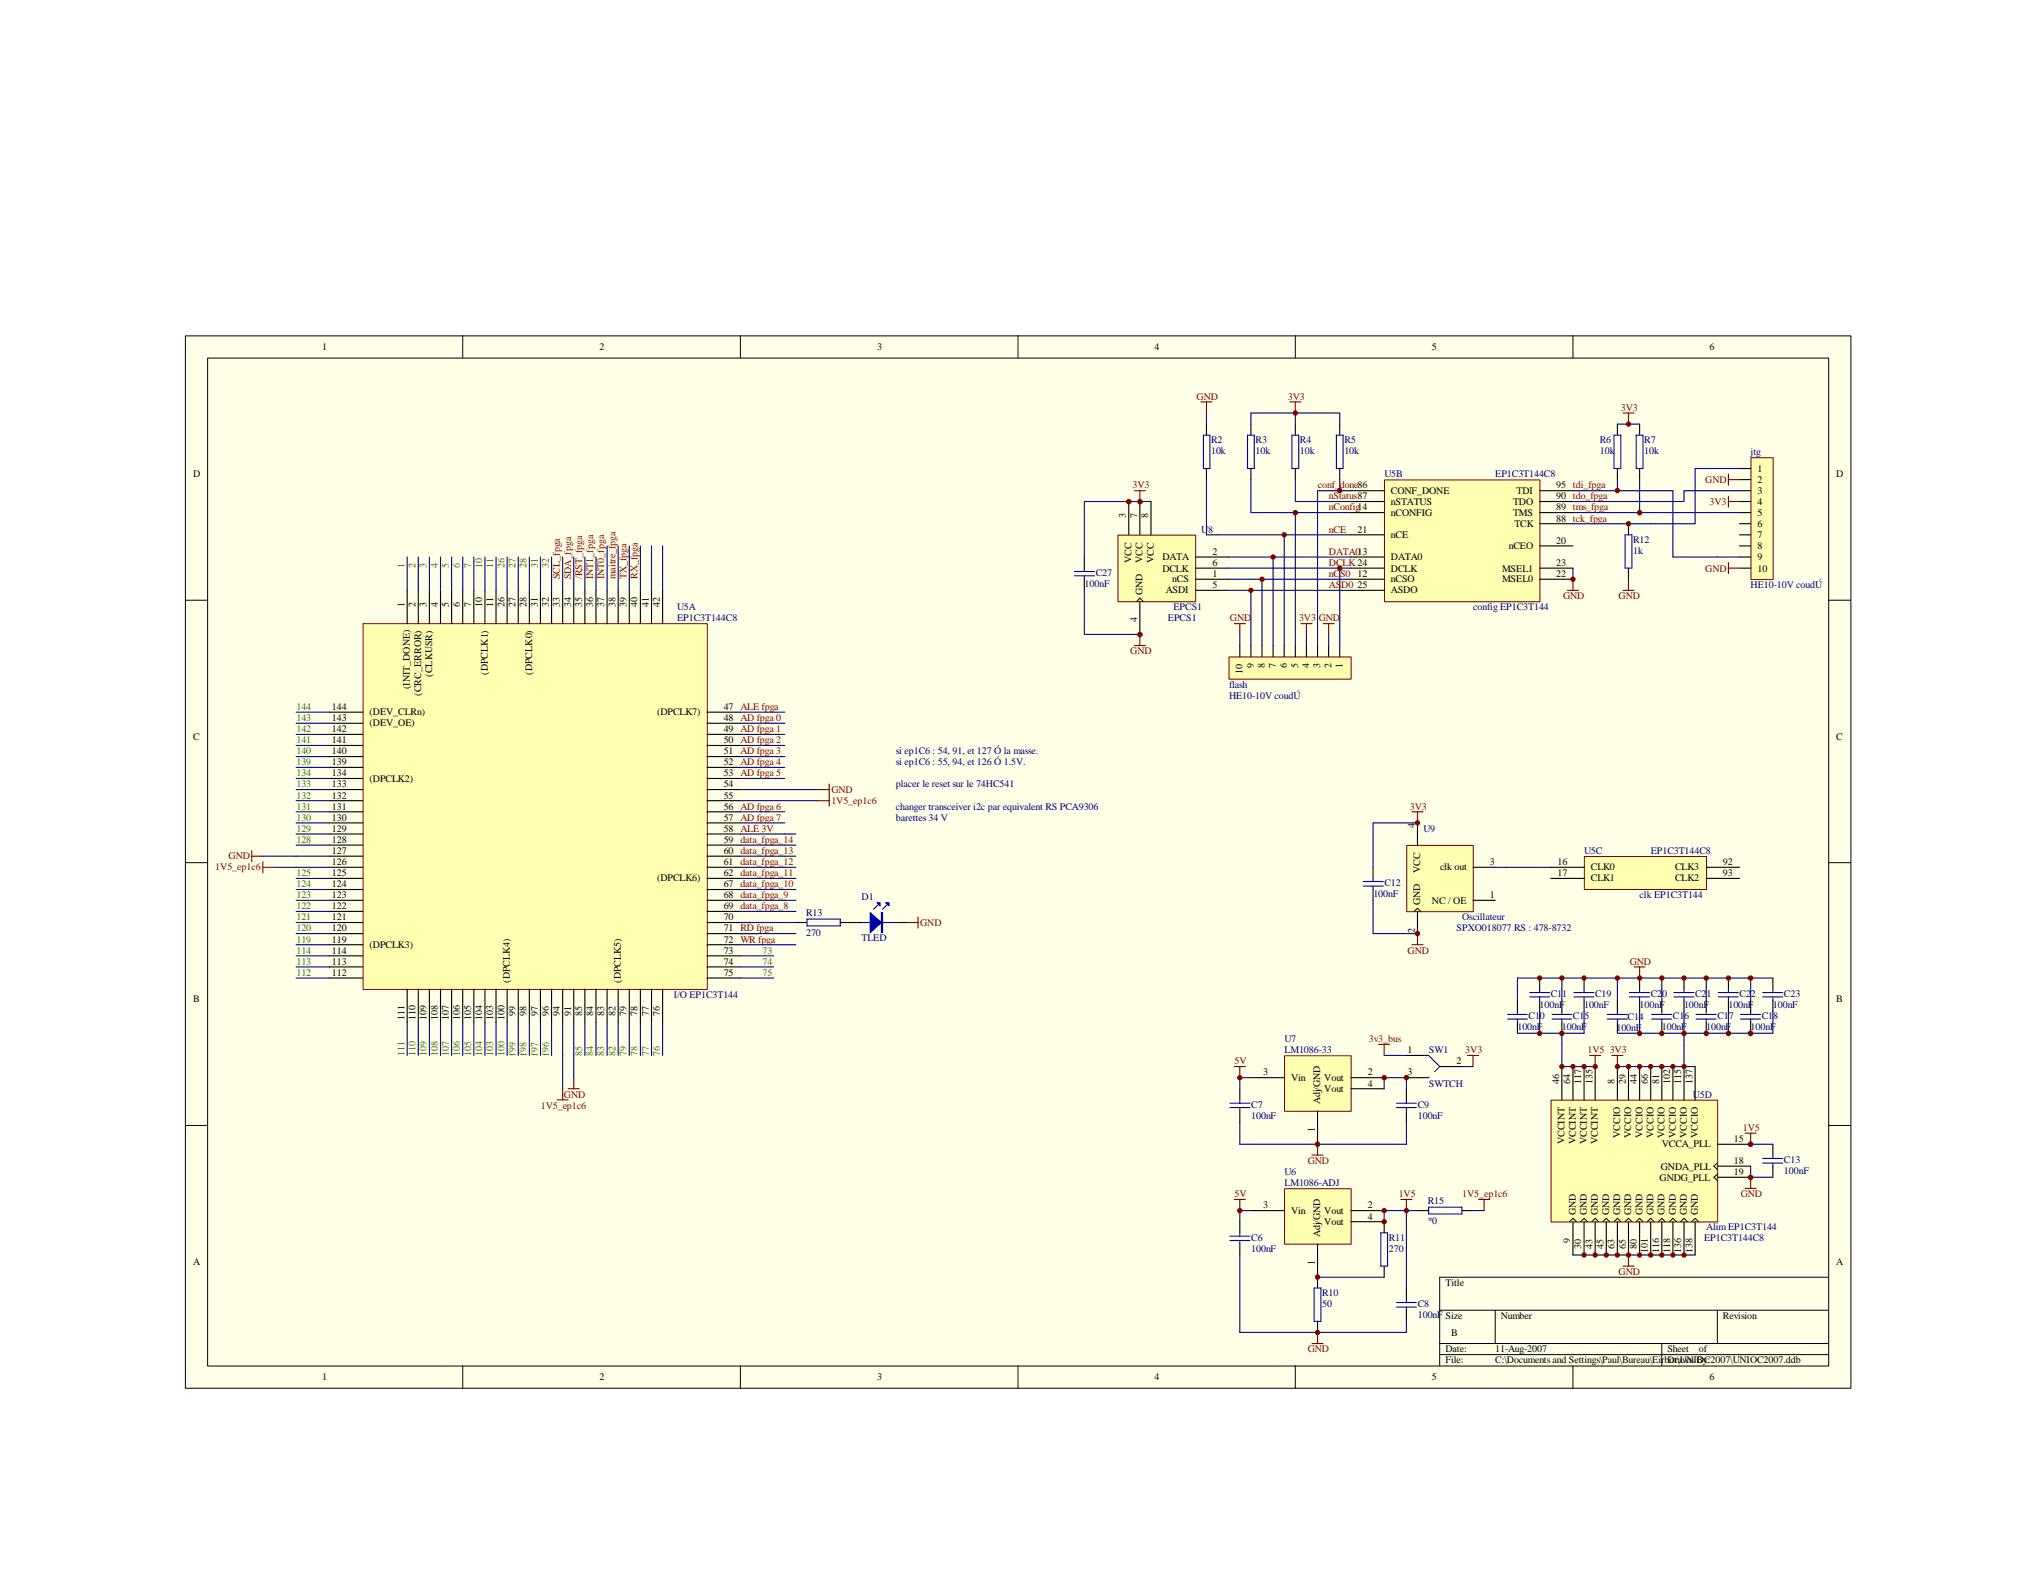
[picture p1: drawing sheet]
<svg xmlns="http://www.w3.org/2000/svg" width="279mm" height="216mm" viewBox="0 0 279 216" stroke-linecap="round" stroke-linejoin="round" font-family="sans-serif">
<defs><g id="words">
<g font-size="1.4">
<text x="44.2" y="48">1</text>
<text x="82.3" y="48">2</text>
<text x="120.4" y="48">3</text>
<text x="158.5" y="48">4</text>
<text x="196.5" y="48">5</text>
<text x="234.6" y="48">6</text>
<text x="26.5" y="65.5">D</text>
<text x="241.2" y="64.7">1</text>
<text x="252" y="65.5">D</text>
<text x="154.5" y="71.2" transform="rotate(-90 154.5 71.2)">3</text>
<text x="156" y="71.2" transform="rotate(-90 156 71.2)">7</text>
<text x="157.6" y="71.2" transform="rotate(-90 157.6 71.2)">8</text>
<text x="190.9" y="70.8">nCONFIG</text>
<text x="190.9" y="67.8">CONF_DONE</text>
<text x="190.9" y="69.3">nSTATUS</text>
<text x="207.6" y="70.8">TMS</text>
<text x="207.6" y="69.3">TDO</text>
<text x="208.1" y="67.8">TDI</text>
<text x="213.6" y="70.1">89 tms_fpga</text>
<text x="213.6" y="68.5">90 tdo_fpga</text>
<text x="213.6" y="67">95 tdi_fpga</text>
<text x="213.6" y="71.6">88 tck_fpga</text>
<text x="241.2" y="66.3">2</text>
<text x="241.2" y="67.8">3</text>
<text x="241.2" y="69.3">4</text>
<text x="241.2" y="70.8">5</text>
<text x="155.3" y="77.3" transform="rotate(-90 155.3 77.3)">VCC</text>
<text x="156.8" y="77.3" transform="rotate(-90 156.8 77.3)">VCC</text>
<text x="158.3" y="77.3" transform="rotate(-90 158.3 77.3)">VCC</text>
<text x="159.5" y="76.9">DATA</text>
<text x="166.4" y="76.2">2</text>
<text x="166.4" y="77.7">6</text>
<text x="186.3" y="73.1">21</text>
<text x="190.9" y="76.9">DATA0</text>
<text x="190.9" y="73.9">nCE</text>
<text x="207.1" y="75.4">nCEO</text>
<text x="207.8" y="72.3">TCK</text>
<text x="213.6" y="74.6">20</text>
<text x="213.6" y="77.7">23</text>
<text x="241.2" y="72.3">6</text>
<text x="241.2" y="73.9">7</text>
<text x="241.2" y="75.4">8</text>
<text x="241.2" y="76.9">9</text>
<text x="55.5" y="83.3" transform="rotate(-90 55.5 83.3)">1</text>
<text x="57" y="83.3" transform="rotate(-90 57 83.3)">2</text>
<text x="58.5" y="83.3" transform="rotate(-90 58.5 83.3)">3</text>
<text x="60.1" y="83.3" transform="rotate(-90 60.1 83.3)">4</text>
<text x="61.6" y="83.3" transform="rotate(-90 61.6 83.3)">5</text>
<text x="63.1" y="83.3" transform="rotate(-90 63.1 83.3)">6</text>
<text x="64.6" y="83.3" transform="rotate(-90 64.6 83.3)">7</text>
<text x="66.2" y="83.3" transform="rotate(-90 66.2 83.3)">10</text>
<text x="67.7" y="83.3" transform="rotate(-90 67.7 83.3)">11</text>
<text x="69.2" y="83.3" transform="rotate(-90 69.2 83.3)">26</text>
<text x="70.7" y="83.3" transform="rotate(-90 70.7 83.3)">27</text>
<text x="72.3" y="83.3" transform="rotate(-90 72.3 83.3)">28</text>
<text x="73.8" y="83.3" transform="rotate(-90 73.8 83.3)">31</text>
<text x="75.3" y="83.3" transform="rotate(-90 75.3 83.3)">32</text>
<text x="76.8" y="83.3" transform="rotate(-90 76.8 83.3)">33</text>
<text x="78.4" y="83.3" transform="rotate(-90 78.4 83.3)">34</text>
<text x="79.9" y="83.3" transform="rotate(-90 79.9 83.3)">35</text>
<text x="81.4" y="83.3" transform="rotate(-90 81.4 83.3)">36</text>
<text x="82.9" y="83.3" transform="rotate(-90 82.9 83.3)">37</text>
<text x="84.5" y="83.3" transform="rotate(-90 84.5 83.3)">38</text>
<text x="86" y="83.3" transform="rotate(-90 86 83.3)">39</text>
<text x="87.5" y="83.3" transform="rotate(-90 87.5 83.3)">40</text>
<text x="89" y="83.3" transform="rotate(-90 89 83.3)">41</text>
<text x="90.6" y="83.3" transform="rotate(-90 90.6 83.3)">42</text>
<text x="156.8" y="81.7" transform="rotate(-90 156.8 81.7)">GND</text>
<text x="159.5" y="78.4">DCLK</text>
<text x="160" y="81.4">ASDI</text>
<text x="160.9" y="79.9">nCS</text>
<text x="166.4" y="80.7">5</text>
<text x="166.4" y="79.2">1</text>
<text x="186.3" y="79.2">12</text>
<text x="186.3" y="80.7">25</text>
<text x="190.9" y="79.9">nCSO</text>
<text x="190.9" y="78.4">DCLK</text>
<text x="190.9" y="81.4">ASDO</text>
<text x="206.1" y="79.9">MSEL0</text>
<text x="206.1" y="78.4">MSEL1</text>
<text x="213.6" y="79.2">22</text>
<text x="241.2" y="78.4">10</text>
<text x="156" y="85.4" transform="rotate(-90 156 85.4)">4</text>
<text x="56.3" y="94.6" transform="rotate(-90 56.3 94.6)">(INIT_DONE)</text>
<text x="57.8" y="95.5" transform="rotate(-90 57.8 95.5)">(CRC_ERROR)</text>
<text x="59.3" y="92.9" transform="rotate(-90 59.3 92.9)">(CLKUSR)</text>
<text x="66.9" y="92.6" transform="rotate(-90 66.9 92.6)">(DPCLK1)</text>
<text x="73" y="92.6" transform="rotate(-90 73 92.6)">(DPCLK0)</text>
<text x="170.5" y="92.5" transform="rotate(-90 170.5 92.5)">10</text>
<text x="172" y="91.7" transform="rotate(-90 172 91.7)">9</text>
<text x="173.6" y="91.7" transform="rotate(-90 173.6 91.7)">8</text>
<text x="175.1" y="91.7" transform="rotate(-90 175.1 91.7)">7</text>
<text x="176.6" y="91.7" transform="rotate(-90 176.6 91.7)">6</text>
<text x="178.1" y="91.7" transform="rotate(-90 178.1 91.7)">5</text>
<text x="179.7" y="91.7" transform="rotate(-90 179.7 91.7)">4</text>
<text x="181.2" y="91.7" transform="rotate(-90 181.2 91.7)">3</text>
<text x="182.7" y="91.7" transform="rotate(-90 182.7 91.7)">2</text>
<text x="184.2" y="91.7" transform="rotate(-90 184.2 91.7)">1</text>
<text x="26.5" y="101.5">C</text>
<text x="45.6" y="98.9">143</text>
<text x="45.6" y="97.4">144</text>
<text x="45.6" y="102">141</text>
<text x="45.6" y="100.5">142</text>
<text x="50.7" y="99.7">(DEV_OE)</text>
<text x="50.7" y="98.2">(DEV_CLRn)</text>
<text x="90.2" y="98.2">(DPCLK7)</text>
<text x="99.3" y="97.4">47 ALE fpga</text>
<text x="99.3" y="98.9">48 AD fpga 0</text>
<text x="99.3" y="100.5">49 AD fpga 1</text>
<text x="99.3" y="102">50 AD fpga 2</text>
<text x="252" y="101.5">C</text>
<text x="45.6" y="106.6">134</text>
<text x="45.6" y="103.5">140</text>
<text x="45.6" y="105">139</text>
<text x="50.7" y="107.3">(DPCLK2)</text>
<text x="99.3" y="105">52 AD fpga 4</text>
<text x="99.3" y="103.5">51 AD fpga 3</text>
<text x="99.3" y="106.6">53 AD fpga 5</text>
<text x="45.6" y="112.6">130</text>
<text x="45.6" y="109.6">132</text>
<text x="45.6" y="111.1">131</text>
<text x="45.6" y="108.1">133</text>
<text x="99.3" y="108.1">54</text>
<text x="99.3" y="111.1">56 AD fpga 6</text>
<text x="99.3" y="109.6">55</text>
<text x="99.3" y="112.6">57 AD fpga 7</text>
<text x="194.1" y="113.7" transform="rotate(-90 194.1 113.7)">4</text>
<text x="45.6" y="118.7">126</text>
<text x="45.6" y="115.7">128</text>
<text x="45.6" y="117.2">127</text>
<text x="45.6" y="114.2">129</text>
<text x="99.3" y="114.2">58 ALE 3V</text>
<text x="99.3" y="117.2">60 data_fpga_13</text>
<text x="99.3" y="115.7">59 data_fpga_14</text>
<text x="99.3" y="118.7">61 data_fpga_12</text>
<text x="194.9" y="119.8" transform="rotate(-90 194.9 119.8)">VCC</text>
<text x="197.6" y="119.5">clk out</text>
<text x="204.4" y="118.7">3</text>
<text x="213.7" y="118.7">16</text>
<text x="218.3" y="119.5">CLK0</text>
<text x="229.9" y="119.5">CLK3</text>
<text x="236.4" y="118.7">92</text>
<text x="45.6" y="124.8">122</text>
<text x="45.6" y="121.8">124</text>
<text x="45.6" y="123.3">123</text>
<text x="45.6" y="120.2">125</text>
<text x="90.2" y="121">(DPCLK6)</text>
<text x="99.3" y="120.2">62 data_fpga_11</text>
<text x="99.3" y="123.3">68 data_fpga_9</text>
<text x="99.3" y="121.8">67 data_fpga_10</text>
<text x="99.3" y="124.8">69 data_fpga_8</text>
<text x="194.9" y="124.2" transform="rotate(-90 194.9 124.2)">GND</text>
<text x="196.5" y="124">NC / OE</text>
<text x="204.4" y="123.3">1</text>
<text x="213.7" y="120.2">17</text>
<text x="218.3" y="121">CLK1</text>
<text x="229.9" y="121">CLK2</text>
<text x="236.4" y="120.2">93</text>
<text x="45.6" y="129.4">119</text>
<text x="45.6" y="130.9">114</text>
<text x="45.6" y="127.8">120</text>
<text x="45.6" y="126.3">121</text>
<text x="50.7" y="130.1">(DPCLK3)</text>
<text x="99.3" y="126.3">70</text>
<text x="99.3" y="129.4">72 WR fpga</text>
<text x="99.3" y="127.8">71 RD fpga</text>
<text x="99.3" y="130.9">73</text>
<text x="194.1" y="128" transform="rotate(-90 194.1 128)">2</text>
<text x="26.5" y="137.6">B</text>
<text x="45.6" y="133.9">112</text>
<text x="45.6" y="132.4">113</text>
<text x="70" y="134.9" transform="rotate(-90 70 134.9)">(DPCLK4)</text>
<text x="85.2" y="134.9" transform="rotate(-90 85.2 134.9)">(DPCLK5)</text>
<text x="99.3" y="132.4">74</text>
<text x="99.3" y="133.9">75</text>
<text x="252" y="137.6">B</text>
<text x="55.5" y="140" transform="rotate(-90 55.5 140)">111</text>
<text x="57" y="140" transform="rotate(-90 57 140)">110</text>
<text x="58.5" y="140" transform="rotate(-90 58.5 140)">109</text>
<text x="60.1" y="140" transform="rotate(-90 60.1 140)">108</text>
<text x="61.6" y="140" transform="rotate(-90 61.6 140)">107</text>
<text x="63.1" y="140" transform="rotate(-90 63.1 140)">106</text>
<text x="64.6" y="140" transform="rotate(-90 64.6 140)">105</text>
<text x="66.2" y="140" transform="rotate(-90 66.2 140)">104</text>
<text x="67.7" y="140" transform="rotate(-90 67.7 140)">103</text>
<text x="69.2" y="140" transform="rotate(-90 69.2 140)">100</text>
<text x="70.7" y="139.4" transform="rotate(-90 70.7 139.4)">99</text>
<text x="72.3" y="139.4" transform="rotate(-90 72.3 139.4)">98</text>
<text x="73.8" y="139.4" transform="rotate(-90 73.8 139.4)">97</text>
<text x="75.3" y="139.4" transform="rotate(-90 75.3 139.4)">96</text>
<text x="76.8" y="139.4" transform="rotate(-90 76.8 139.4)">94</text>
<text x="78.4" y="139.4" transform="rotate(-90 78.4 139.4)">91</text>
<text x="79.9" y="139.4" transform="rotate(-90 79.9 139.4)">85</text>
<text x="81.4" y="139.4" transform="rotate(-90 81.4 139.4)">84</text>
<text x="82.9" y="139.4" transform="rotate(-90 82.9 139.4)">83</text>
<text x="84.5" y="139.4" transform="rotate(-90 84.5 139.4)">82</text>
<text x="86" y="139.4" transform="rotate(-90 86 139.4)">79</text>
<text x="87.5" y="139.4" transform="rotate(-90 87.5 139.4)">78</text>
<text x="89" y="139.4" transform="rotate(-90 89 139.4)">77</text>
<text x="90.6" y="139.4" transform="rotate(-90 90.6 139.4)">76</text>
<text x="173.4" y="147.6">3</text>
<text x="177.2" y="148.4">Vin</text>
<text x="181.7" y="149.9">Vout</text>
<text x="181.7" y="148.4">Vout</text>
<text x="187.7" y="149.1">4</text>
<text x="187.7" y="147.6">2</text>
<text x="193.2" y="147.6">3</text>
<text x="193.2" y="144.6">1</text>
<text x="199.9" y="146.1">2</text>
<text x="214" y="148.7" transform="rotate(-90 214 148.7)">46</text>
<text x="215.5" y="148.7" transform="rotate(-90 215.5 148.7)">64</text>
<text x="217" y="148.7" transform="rotate(-90 217 148.7)">117</text>
<text x="218.5" y="148.7" transform="rotate(-90 218.5 148.7)">135</text>
<text x="221.6" y="148.7" transform="rotate(-90 221.6 148.7)">8</text>
<text x="223.1" y="148.7" transform="rotate(-90 223.1 148.7)">29</text>
<text x="224.6" y="148.7" transform="rotate(-90 224.6 148.7)">44</text>
<text x="226.1" y="148.7" transform="rotate(-90 226.1 148.7)">66</text>
<text x="227.7" y="148.7" transform="rotate(-90 227.7 148.7)">81</text>
<text x="229.2" y="148.7" transform="rotate(-90 229.2 148.7)">102</text>
<text x="230.7" y="148.7" transform="rotate(-90 230.7 148.7)">115</text>
<text x="232.2" y="148.7" transform="rotate(-90 232.2 148.7)">137</text>
<text x="180.4" y="155.4" transform="rotate(-90 180.4 155.4)">1</text>
<text x="181.2" y="151.6" transform="rotate(-90 181.2 151.6)">Adj/GND</text>
<text x="214.7" y="157.1" transform="rotate(-90 214.7 157.1)">VCCINT</text>
<text x="216.2" y="157.1" transform="rotate(-90 216.2 157.1)">VCCINT</text>
<text x="217.8" y="157.1" transform="rotate(-90 217.8 157.1)">VCCINT</text>
<text x="219.3" y="157.1" transform="rotate(-90 219.3 157.1)">VCCINT</text>
<text x="222.3" y="156.2" transform="rotate(-90 222.3 156.2)">VCCIO</text>
<text x="223.9" y="156.2" transform="rotate(-90 223.9 156.2)">VCCIO</text>
<text x="225.4" y="156.2" transform="rotate(-90 225.4 156.2)">VCCIO</text>
<text x="226.9" y="156.2" transform="rotate(-90 226.9 156.2)">VCCIO</text>
<text x="227.9" y="160.5">GNDA_PLL</text>
<text x="228" y="157.5">VCCA_PLL</text>
<text x="228.4" y="156.2" transform="rotate(-90 228.4 156.2)">VCCIO</text>
<text x="230" y="156.2" transform="rotate(-90 230 156.2)">VCCIO</text>
<text x="231.5" y="156.2" transform="rotate(-90 231.5 156.2)">VCCIO</text>
<text x="233" y="156.2" transform="rotate(-90 233 156.2)">VCCIO</text>
<text x="238" y="161.3">19</text>
<text x="238" y="156.7">15</text>
<text x="238" y="159.8">18</text>
<text x="173.4" y="165.9">3</text>
<text x="177.2" y="166.6">Vin</text>
<text x="181.7" y="166.6">Vout</text>
<text x="187.7" y="167.4">4</text>
<text x="187.7" y="165.9">2</text>
<text x="216.2" y="166.8" transform="rotate(-90 216.2 166.8)">GND</text>
<text x="217.8" y="166.8" transform="rotate(-90 217.8 166.8)">GND</text>
<text x="219.3" y="166.8" transform="rotate(-90 219.3 166.8)">GND</text>
<text x="220.8" y="166.8" transform="rotate(-90 220.8 166.8)">GND</text>
<text x="222.3" y="166.8" transform="rotate(-90 222.3 166.8)">GND</text>
<text x="223.9" y="166.8" transform="rotate(-90 223.9 166.8)">GND</text>
<text x="225.4" y="166.8" transform="rotate(-90 225.4 166.8)">GND</text>
<text x="226.9" y="166.8" transform="rotate(-90 226.9 166.8)">GND</text>
<text x="227.8" y="162.1">GNDG_PLL</text>
<text x="228.4" y="166.8" transform="rotate(-90 228.4 166.8)">GND</text>
<text x="230" y="166.8" transform="rotate(-90 230 166.8)">GND</text>
<text x="231.5" y="166.8" transform="rotate(-90 231.5 166.8)">GND</text>
<text x="233" y="166.8" transform="rotate(-90 233 166.8)">GND</text>
<text x="26.5" y="173.6">A</text>
<text x="180.4" y="173.7" transform="rotate(-90 180.4 173.7)">1</text>
<text x="181.2" y="169.8" transform="rotate(-90 181.2 169.8)">Adj/GND</text>
<text x="181.7" y="168.1">Vout</text>
<text x="215.5" y="170.6" transform="rotate(-90 215.5 170.6)">9</text>
<text x="217" y="171.4" transform="rotate(-90 217 171.4)">30</text>
<text x="218.5" y="171.4" transform="rotate(-90 218.5 171.4)">43</text>
<text x="220" y="171.4" transform="rotate(-90 220 171.4)">45</text>
<text x="221.6" y="171.4" transform="rotate(-90 221.6 171.4)">63</text>
<text x="223.1" y="171.4" transform="rotate(-90 223.1 171.4)">65</text>
<text x="224.6" y="171.4" transform="rotate(-90 224.6 171.4)">80</text>
<text x="226.1" y="172" transform="rotate(-90 226.1 172)">101</text>
<text x="227.7" y="172" transform="rotate(-90 227.7 172)">116</text>
<text x="229.2" y="172" transform="rotate(-90 229.2 172)">118</text>
<text x="230.7" y="172" transform="rotate(-90 230.7 172)">136</text>
<text x="232.2" y="172" transform="rotate(-90 232.2 172)">138</text>
<text x="252" y="173.6">A</text>
<text x="198.4" y="176.5">Title</text>
<text x="198.4" y="185.6">Date:</text>
<text x="199.1" y="183.3">B</text>
<text x="205.2" y="185.6">11-Aug-2007</text>
<text x="206" y="181.1">Number</text>
<text x="228.8" y="185.6">Sheet</text>
<text x="233.1" y="185.6">of</text>
<text x="236.4" y="181.1">Revision</text>
<text x="44.2" y="189.4">1</text>
<text x="82.3" y="189.4">2</text>
<text x="120.4" y="189.4">3</text>
<text x="158.5" y="189.4">4</text>
<text x="196.5" y="189.4">5</text>
<text x="198.4" y="187.1">File:</text>
<text x="205.2" y="187.1">C:\Documents and Settings\Paul\Bureau\Eirbot\UNIOC2007\UNIOC2007.ddb</text>
<text x="228.8" y="187.1">Drawn By:</text>
<text x="234.6" y="189.4">6</text>
</g>
<g font-size="1.4" fill="#800000">
<text x="164.2" y="54.9">GND</text>
<text x="176.7" y="54.9">3V3</text>
<text x="222.4" y="56.4">3V3</text>
<text x="155.4" y="67">3V3</text>
<text x="180.8" y="67">conf_done86</text>
<text x="182.4" y="68.5">nStatus87</text>
<text x="182.4" y="70.1">nConfig14</text>
<text x="234" y="66.3">GND</text>
<text x="234.6" y="69.3">3V3</text>
<text x="182.4" y="73.1">nCE</text>
<text x="182.4" y="76.2">DATA013</text>
<text x="182.4" y="77.7">DCLK 24</text>
<text x="76.8" y="79.5" transform="rotate(-90 76.8 79.5)">SCL_fpga</text>
<text x="78.4" y="79.5" transform="rotate(-90 78.4 79.5)">SDA_fpga</text>
<text x="79.9" y="79.5" transform="rotate(-90 79.9 79.5)">/RST_fpga</text>
<text x="81.4" y="79.5" transform="rotate(-90 81.4 79.5)">INT1_fpga</text>
<text x="82.9" y="79.5" transform="rotate(-90 82.9 79.5)">INT0_fpga</text>
<text x="84.5" y="79.5" transform="rotate(-90 84.5 79.5)">maitre_fpga</text>
<text x="86" y="79.5" transform="rotate(-90 86 79.5)">TX_fpga</text>
<text x="87.5" y="79.5" transform="rotate(-90 87.5 79.5)">RX_fpga</text>
<text x="182.4" y="79.2">nCS0</text>
<text x="182.4" y="80.7">ASD0</text>
<text x="214.5" y="82.2">GND</text>
<text x="222.1" y="82.2">GND</text>
<text x="234" y="78.4">GND</text>
<text x="155.1" y="89.8">GND</text>
<text x="168.8" y="85.3">GND</text>
<text x="178.3" y="85.3">3V3</text>
<text x="181" y="85.3">GND</text>
<text x="114.1" y="110.4">1V5_ep1c6</text>
<text x="114.1" y="108.8">GND</text>
<text x="193.5" y="111.1">3V3</text>
<text x="29.5" y="119.5">1V5_ep1c6</text>
<text x="31.4" y="117.9">GND</text>
<text x="126.3" y="127.1">GND</text>
<text x="193.2" y="130.9">GND</text>
<text x="223.6" y="132.4">GND</text>
<text x="187.8" y="143">3v3_bus</text>
<text x="169.4" y="146.1">5V</text>
<text x="201.1" y="144.6">3V3</text>
<text x="217.8" y="144.6">1V5</text>
<text x="220.9" y="144.6">3V3</text>
<text x="74.2" y="152.1">1V5_ep1c6</text>
<text x="77.4" y="150.7">GND</text>
<text x="239.2" y="155.2">1V5</text>
<text x="179.5" y="159.8">GND</text>
<text x="169.4" y="164.3">5V</text>
<text x="191.9" y="164.3">1V5</text>
<text x="200.7" y="164.3">1V5_ep1c6</text>
<text x="238.9" y="164.3">GND</text>
<text x="222.1" y="175">GND</text>
<text x="179.5" y="185.6">GND</text>
</g>
<g font-size="1.4" fill="#000080">
<text x="166.2" y="60.8">R2</text>
<text x="166.2" y="62.3">10k</text>
<text x="172.3" y="60.8">R3</text>
<text x="172.3" y="62.3">10k</text>
<text x="178.4" y="60.8">R4</text>
<text x="178.4" y="62.3">10k</text>
<text x="184.5" y="60.8">R5</text>
<text x="184.5" y="62.3">10k</text>
<text x="190" y="65.5">U5B</text>
<text x="205.2" y="65.5">EP1C3T144C8</text>
<text x="219.5" y="60.8">R6</text>
<text x="219.5" y="62.3">10k</text>
<text x="225.6" y="60.8">R7</text>
<text x="225.6" y="62.3">10k</text>
<text x="240.2" y="62.4">jtg</text>
<text x="164.8" y="73.1">U8</text>
<text x="224.1" y="74.5">R12</text>
<text x="224.1" y="76">1k</text>
<text x="92.9" y="83.7">U5A</text>
<text x="148.8" y="80.6">100nF</text>
<text x="150.4" y="79">C27</text>
<text x="161" y="83.7">EPCS1</text>
<text x="202.2" y="83.7">config EP1C3T144</text>
<text x="240.2" y="80.7">HE10-10V coudÚ</text>
<text x="92.9" y="85.3">EP1C3T144C8</text>
<text x="160.3" y="85.3">EPCS1</text>
<text x="168.7" y="94.4">flash</text>
<text x="168.7" y="95.9">HE10-10V coudÚ</text>
<text x="122.9" y="103.5">si ep1C6 : 54, 91, et 127 Ó la masse.</text>
<text x="122.9" y="105">si ep1C6 : 55, 94, et 126 Ó 1.5V.</text>
<text x="122.9" y="108.1">placer le reset sur le 74HC541</text>
<text x="122.9" y="111.1">changer transceiver i2c par equivalent RS PCA9306</text>
<text x="122.9" y="112.6">barettes 34 V</text>
<text x="195.3" y="114.2">U9</text>
<text x="217.4" y="117.2">U5C</text>
<text x="226.5" y="117.2">EP1C3T144C8</text>
<text x="110.6" y="125.7">R13</text>
<text x="118.2" y="123.6">D1</text>
<text x="188.5" y="123.1">100nF</text>
<text x="190" y="121.6">C12</text>
<text x="225" y="123.3">clk EP1C3T144</text>
<text x="110.6" y="128.4">270</text>
<text x="118.2" y="129.2">TLED</text>
<text x="199.9" y="127.8">SPXO018077 RS : 478-8732</text>
<text x="200.7" y="126.3">Oscillateur</text>
<text x="92.5" y="136.9">I/O EP1C3T144</text>
<text x="212.8" y="136.8">C11</text>
<text x="218.9" y="136.8">C19</text>
<text x="226.5" y="136.8">C20</text>
<text x="232.6" y="136.8">C21</text>
<text x="238.7" y="136.8">C22</text>
<text x="244.8" y="136.8">C23</text>
<text x="176.3" y="143">U7</text>
<text x="208.2" y="141.4">100nF</text>
<text x="209.8" y="139.9">C10</text>
<text x="211.3" y="138.3">100nF</text>
<text x="214.3" y="141.4">100nF</text>
<text x="215.9" y="139.9">C15</text>
<text x="217.4" y="138.3">100nF</text>
<text x="221.8" y="141.5">100nF</text>
<text x="223.4" y="140">C14</text>
<text x="225" y="138.3">100nF</text>
<text x="228" y="141.4">100nF</text>
<text x="229.6" y="139.9">C16</text>
<text x="231.1" y="138.3">100nF</text>
<text x="234.1" y="141.4">100nF</text>
<text x="235.7" y="139.9">C17</text>
<text x="237.2" y="138.3">100nF</text>
<text x="240.2" y="141.4">100nF</text>
<text x="241.8" y="139.9">C18</text>
<text x="243.3" y="138.3">100nF</text>
<text x="176.3" y="144.6">LM1086-33</text>
<text x="196.1" y="144.6">SW1</text>
<text x="196.1" y="149.1">SWTCH</text>
<text x="171.7" y="152">C7</text>
<text x="171.7" y="153.5">100nF</text>
<text x="194.6" y="152">C9</text>
<text x="194.6" y="153.5">100nF</text>
<text x="232.3" y="150.7">U5D</text>
<text x="176.3" y="161.3">U6</text>
<text x="244.8" y="159.6">C13</text>
<text x="244.8" y="161.1">100nF</text>
<text x="176.3" y="162.8">LM1086-ADJ</text>
<text x="195.9" y="165.2">R15</text>
<text x="195.9" y="168">*0</text>
<text x="171.7" y="170.3">C6</text>
<text x="171.7" y="171.8">100nF</text>
<text x="190.6" y="170.3">R11</text>
<text x="190.6" y="171.8">270</text>
<text x="233.8" y="170.4">EP1C3T144C8</text>
<text x="234.1" y="168.9">Alim EP1C3T144</text>
<text x="181.4" y="177.8">R10</text>
<text x="181.4" y="179.4">50</text>
<text x="194.6" y="179.4">C8</text>
<text x="194.6" y="180.9">100nF Size</text>
</g>
<g font-size="1.4" fill="#269102">
<text x="55.5" y="78" transform="rotate(-90 55.5 78)">1</text>
<text x="57" y="78" transform="rotate(-90 57 78)">2</text>
<text x="58.5" y="78" transform="rotate(-90 58.5 78)">3</text>
<text x="60.1" y="78" transform="rotate(-90 60.1 78)">4</text>
<text x="61.6" y="78" transform="rotate(-90 61.6 78)">5</text>
<text x="63.1" y="78" transform="rotate(-90 63.1 78)">6</text>
<text x="64.6" y="78" transform="rotate(-90 64.6 78)">7</text>
<text x="66.2" y="78" transform="rotate(-90 66.2 78)">10</text>
<text x="67.7" y="78" transform="rotate(-90 67.7 78)">11</text>
<text x="69.2" y="78" transform="rotate(-90 69.2 78)">26</text>
<text x="70.7" y="78" transform="rotate(-90 70.7 78)">27</text>
<text x="72.3" y="78" transform="rotate(-90 72.3 78)">28</text>
<text x="73.8" y="78" transform="rotate(-90 73.8 78)">31</text>
<text x="75.3" y="78" transform="rotate(-90 75.3 78)">32</text>
<text x="40.7" y="97.4">144</text>
<text x="40.7" y="98.9">143</text>
<text x="40.7" y="100.5">142</text>
<text x="40.7" y="102">141</text>
<text x="40.7" y="103.5">140</text>
<text x="40.7" y="105">139</text>
<text x="40.7" y="106.6">134</text>
<text x="40.7" y="108.1">133</text>
<text x="40.7" y="109.6">132</text>
<text x="40.7" y="111.1">131</text>
<text x="40.7" y="112.6">130</text>
<text x="40.7" y="114.2">129</text>
<text x="40.7" y="115.7">128</text>
<text x="40.7" y="120.2">125</text>
<text x="40.7" y="121.8">124</text>
<text x="40.7" y="123.3">123</text>
<text x="40.7" y="124.8">122</text>
<text x="40.7" y="126.3">121</text>
<text x="40.7" y="127.8">120</text>
<text x="40.7" y="129.4">119</text>
<text x="40.7" y="130.9">114</text>
<text x="104.6" y="130.9">73</text>
<text x="40.7" y="132.4">113</text>
<text x="40.7" y="133.9">112</text>
<text x="104.6" y="133.9">75</text>
<text x="104.6" y="132.4">74</text>
<text x="55.5" y="144.9" transform="rotate(-90 55.5 144.9)">111</text>
<text x="57" y="144.9" transform="rotate(-90 57 144.9)">110</text>
<text x="58.5" y="144.9" transform="rotate(-90 58.5 144.9)">109</text>
<text x="60.1" y="144.9" transform="rotate(-90 60.1 144.9)">108</text>
<text x="61.6" y="144.9" transform="rotate(-90 61.6 144.9)">107</text>
<text x="63.1" y="144.9" transform="rotate(-90 63.1 144.9)">106</text>
<text x="64.6" y="144.9" transform="rotate(-90 64.6 144.9)">105</text>
<text x="66.2" y="144.9" transform="rotate(-90 66.2 144.9)">104</text>
<text x="67.7" y="144.9" transform="rotate(-90 67.7 144.9)">103</text>
<text x="69.2" y="144.9" transform="rotate(-90 69.2 144.9)">100</text>
<text x="70.7" y="144.9" transform="rotate(-90 70.7 144.9)">f99</text>
<text x="72.3" y="144.9" transform="rotate(-90 72.3 144.9)">f98</text>
<text x="73.8" y="144.9" transform="rotate(-90 73.8 144.9)">f97</text>
<text x="75.3" y="144.9" transform="rotate(-90 75.3 144.9)">f96</text>
<text x="79.9" y="144.9" transform="rotate(-90 79.9 144.9)">85</text>
<text x="81.4" y="144.9" transform="rotate(-90 81.4 144.9)">84</text>
<text x="82.9" y="144.9" transform="rotate(-90 82.9 144.9)">83</text>
<text x="84.5" y="144.9" transform="rotate(-90 84.5 144.9)">82</text>
<text x="86" y="144.9" transform="rotate(-90 86 144.9)">79</text>
<text x="87.5" y="144.9" transform="rotate(-90 87.5 144.9)">78</text>
<text x="89" y="144.9" transform="rotate(-90 89 144.9)">77</text>
<text x="90.6" y="144.9" transform="rotate(-90 90.6 144.9)">76</text>
</g>
</g></defs>
<path d="M25.4 46.1h228.6v144.4h-228.6z" fill="#ffffe8"/>
<g fill="none" stroke="#000" stroke-width=".14">
<path d="M25.4 46.1h228.6v144.4h-228.6zM28.5 49.1h222.5v138.4h-222.5zM63.5 46.1v3M101.6 46.1v3M139.7 46.1v3M177.8 46.1v3M215.9 46.1v3M25.4 82.4h3.1M250.9 82.4h3.1M25.4 118.4h3.1M250.9 118.4h3.1M25.4 154.5h3.1"/>
<path d="M250.9 154.5h3.1M197.6 179.8h53.3M205.2 179.8v4.6M235.7 179.8v4.6M250.9 175.3h-53.3v12.2M63.5 187.5v3M101.6 187.5v3M139.7 187.5v3M177.8 187.5v3M197.6 184.4h53.3M197.6 185.9h53.3M215.9 187.5v3"/>
<path d="M228 184.4v3.1"/>
</g>
<path d="M49.9 85.6h47.2v50.2h-47.2z" fill="#ffffb0"/>
<path d="M49.8 85.6h47.3v50.2h-47.3z" fill="none" stroke="#800000" stroke-width=".14"/>
<g fill="none" stroke="#000" stroke-width=".15">
<path d="M45.2 99.3h4.6M45.2 97.7h4.6M55.9 81v4.6M57.4 81v4.6M58.9 81v4.6M60.5 81v4.6M62 81v4.6M63.5 81v4.6M65 81v4.6M66.5 81v4.6M68.1 81v4.6M69.6 81v4.6"/>
<path d="M71.1 81v4.6M72.6 81v4.6M74.2 81v4.6M75.7 81v4.6M77.2 81v4.6M78.7 81v4.6M80.3 81v4.6M81.8 81v4.6M83.3 81v4.6M84.8 81v4.6M86.4 81v4.6M87.9 81v4.6"/>
<path d="M89.4 81v4.6M90.9 81v4.6M97 99.3h4.6M97 97.7h4.6M45.2 100.8h4.6M45.2 102.3h4.6M45.2 105.3h4.6M45.2 103.8h4.6M45.2 106.8h4.6M45.2 108.4h4.6M45.2 111.4h4.6M45.2 109.9h4.6"/>
<path d="M45.2 112.9h4.6M45.2 114.5h4.6M45.2 117.5h4.6M45.2 116h4.6M45.2 119h4.6M97 100.8h4.6M97 102.3h4.6M97 105.3h4.6M97 103.8h4.6M97 106.8h4.6M97 108.4h4.6M97 111.4h4.6"/>
<path d="M97 109.9h4.6M97 112.9h4.6M97 114.5h4.6M97 117.5h4.6M97 116h4.6M97 119h4.6M45.2 134.2h4.6M45.2 132.7h4.6M45.2 131.2h4.6M45.2 128.1h4.6M45.2 129.7h4.6M45.2 126.6h4.6"/>
<path d="M45.2 125.1h4.6M45.2 122.1h4.6M45.2 123.6h4.6M45.2 120.6h4.6M55.9 135.8v4.5M57.4 135.8v4.5M58.9 135.8v4.5M60.5 135.8v4.5M62 135.8v4.5M63.5 135.8v4.5M65 135.8v4.5M66.5 135.8v4.5"/>
<path d="M68.1 135.8v4.5M69.6 135.8v4.5M71.1 135.8v4.5M72.6 135.8v4.5M74.2 135.8v4.5M75.7 135.8v4.5M77.2 135.8v4.5M78.7 135.8v4.5M80.3 135.8v4.5M81.8 135.8v4.5M83.3 135.8v4.5M84.8 135.8v4.5"/>
<path d="M86.4 135.8v4.5M87.9 135.8v4.5M89.4 135.8v4.5M90.9 135.8v4.5M97 134.2h4.6M97 132.7h4.6M97 131.2h4.6M97 128.1h4.6M97 129.7h4.6M97 126.6h4.6M97 125.1h4.6M97 122.1h4.6"/>
<path d="M97 123.6h4.6M97 120.6h4.6"/>
</g>
<path d="M153.5 73.5h10.6v9.1h-10.6z" fill="#ffffb0"/>
<path d="M153.4 73.4h10.7v9.2h-10.7z" fill="none" stroke="#800000" stroke-width=".14"/>
<path d="M156 82.5l.4-.4 .5 .4" fill="none" stroke="#000" stroke-width=".14"/>
<path d="M154.9 68.8v4.6M156.4 68.8v4.6M157.9 68.8v4.6M164 76.5h4.6M164 78h4.6M164 79.5h4.6M156.4 82.5v4.6M164 81h4.6" fill="none" stroke="#000" stroke-width=".15"/>
<path d="M83.3 74.9v6.1M84.8 74.9v6.1M86.4 74.9v6.1M87.9 74.9v6.1M89.4 74.9v6.1M90.9 74.9v6.1M154.9 68.8h3" fill="none" stroke="#000080" stroke-width=".15"/>
<path d="M155.7 67.4h1.5M156.4 67.4v1.4M155.7 88.6h1.5M156.4 87.1v1.5" fill="none" stroke="#800000" stroke-width=".15"/>
<path d="M240.3 62.9h3v16.6h-3z" fill="#ffffb0"/>
<path d="M240.3 62.8h3v16.7h-3z" fill="none" stroke="#800000" stroke-width=".14"/>
<g fill="none" stroke="#000" stroke-width=".15">
<path d="M222 58.2v1.5M225 58.2v1.5M222 64.3v1.5M223.5 71.9v1.5M223.5 78v1.5M225 64.3v1.5M238.7 64.3h1.5M238.7 65.8h1.5M238.7 67.4h1.5M238.7 68.8h1.5M238.7 70.4h1.5M238.7 71.9h1.5"/>
<path d="M238.7 73.4h1.5M238.7 74.9h1.5M238.7 76.5h1.5M238.7 78h1.5"/>
</g>
<path d="M221.5 59.7h.9v4.6h-.9zM224.5 59.7h1v4.6h-1zM223 73.4h.9v4.6h-.9z" fill="none" stroke="#00f" stroke-width=".15"/>
<path d="M222.7 56.7h1.5M223.5 56.7v1.5M223.5 79.5v1.5M222.7 81h1.5" fill="none" stroke="#800000" stroke-width=".15"/>
<path d="M222 58.2h3M215.9 70.4h10.6M215.9 71.9h10.6M215.9 68.8h10.6M215.9 67.4h10.6M222 65.8v1.6" fill="none" stroke="#000080" stroke-width=".15"/>
<circle cx="221.9" cy="67.3" r=".3" fill="#800000"/>
<circle cx="221.9" cy="67.3" r=".3" fill="none" stroke="#800000" stroke-width=".14"/>
<path d="M225 65.8v4.6" fill="none" stroke="#000080" stroke-width=".15"/>
<circle cx="225" cy="70.4" r=".31" fill="#800000"/>
<circle cx="225" cy="70.4" r=".31" fill="none" stroke="#800000" stroke-width=".14"/>
<path d="M215.9 79.5v1.5M215.1 81h1.5" fill="none" stroke="#800000" stroke-width=".15"/>
<circle cx="223.5" cy="58.2" r=".3" fill="#800000"/>
<circle cx="223.5" cy="58.2" r=".3" fill="none" stroke="#800000" stroke-width=".14"/>
<path d="M165.6 56.7v1.5M171.7 58.2v-1.5h12.2v1.5M177.8 56.7v1.5M165.6 65.8v7.6h19.8M168.6 79.5h16.8M168.6 78h16.8M168.6 76.5h16.8M171.7 65.8v4.6h13.7M177.8 65.8v3h7.6M183.9 65.8v1.6M215.9 78v1.5M168.6 81h16.8" fill="none" stroke="#000080" stroke-width=".15"/>
<path d="M165.6 58.2v1.5M171.7 58.2v1.5M177.8 58.2v1.5M183.9 58.2v1.5M165.6 64.3v1.5M171.7 64.3v1.5M177.8 64.3v1.5M183.9 64.3v1.5" fill="none" stroke="#000" stroke-width=".15"/>
<path d="M165.1 59.7h.9v4.6h-.9zM171.2 59.7h.9v4.6h-.9zM177.3 59.7h.9v4.6h-.9zM183.4 59.7h.9v4.6h-.9z" fill="none" stroke="#00f" stroke-width=".15"/>
<path d="M164.8 55.2h1.5M165.6 55.2v1.5M177 55.2h1.5M177.8 55.2v1.5" fill="none" stroke="#800000" stroke-width=".15"/>
<path d="M168.7 90.2h16.7v3h-16.7z" fill="#ffffb0"/>
<path d="M168.7 90.2h16.7v3h-16.7z" fill="none" stroke="#800000" stroke-width=".14"/>
<path d="M170.1 88.6v1.5M171.7 88.6v1.5M173.2 88.6v1.5M174.7 88.6v1.5M176.2 88.6v1.5M177.8 88.6v1.5M179.3 88.6v1.5M180.8 88.6v1.5M182.3 88.6v1.5M183.9 88.6v1.5" fill="none" stroke="#000" stroke-width=".15"/>
<path d="M169.4 85.6h1.5M170.1 85.6v1.5M178.5 85.6h1.5M179.3 85.6v1.5M181.6 85.6h1.5M182.3 85.6v1.5" fill="none" stroke="#800000" stroke-width=".15"/>
<path d="M176.2 73.4v15.2M170.1 87.1v1.5M179.3 87.1v1.5M182.3 87.1v1.5" fill="none" stroke="#000080" stroke-width=".15"/>
<circle cx="176.2" cy="73.4" r=".3" fill="#800000"/>
<circle cx="176.2" cy="73.4" r=".3" fill="none" stroke="#800000" stroke-width=".14"/>
<path d="M183.9 78v10.6" fill="none" stroke="#000080" stroke-width=".15"/>
<circle cx="183.9" cy="78" r=".3" fill="#800000"/>
<circle cx="183.9" cy="78" r=".3" fill="none" stroke="#800000" stroke-width=".14"/>
<path d="M177.8 70.4v18.2M180.8 67.4v21.2" fill="none" stroke="#000080" stroke-width=".15"/>
<circle cx="177.7" cy="70.4" r=".31" fill="#800000"/>
<circle cx="177.7" cy="70.4" r=".31" fill="none" stroke="#800000" stroke-width=".14"/>
<path d="M174.7 76.5v12.1" fill="none" stroke="#000080" stroke-width=".15"/>
<circle cx="174.7" cy="76.5" r=".3" fill="#800000"/>
<circle cx="174.7" cy="76.5" r=".3" fill="none" stroke="#800000" stroke-width=".14"/>
<path d="M173.2 79.5v9.1" fill="none" stroke="#000080" stroke-width=".15"/>
<circle cx="173.2" cy="79.5" r=".3" fill="#800000"/>
<circle cx="173.2" cy="79.5" r=".3" fill="none" stroke="#800000" stroke-width=".14"/>
<path d="M171.7 81v7.6" fill="none" stroke="#000080" stroke-width=".15"/>
<circle cx="171.7" cy="81" r=".3" fill="#800000"/>
<circle cx="171.7" cy="81" r=".3" fill="none" stroke="#800000" stroke-width=".14"/>
<path d="M180.8 67.4h4.6" fill="none" stroke="#000080" stroke-width=".15"/>
<circle cx="183.8" cy="67.3" r=".3" fill="#800000"/>
<circle cx="183.8" cy="67.3" r=".3" fill="none" stroke="#800000" stroke-width=".14"/>
<path d="M226.5 67.4h3.1v9.1h9.1M226.5 70.4h12.2M238.7 64.3h-6.1v7.6h-6.1M238.7 67.4h-7.6v1.4h-4.6" fill="none" stroke="#000080" stroke-width=".15"/>
<path d="M237.2 65.1v1.5M237.2 68.1v1.5M237.2 77.2v1.5M237.2 65.8h1.5M237.2 68.8h1.5M237.2 78h1.5" fill="none" stroke="#800000" stroke-width=".15"/>
<circle cx="177.8" cy="56.7" r=".3" fill="#800000"/>
<circle cx="177.8" cy="56.7" r=".3" fill="none" stroke="#800000" stroke-width=".14"/>
<g fill="none" stroke="#000080" stroke-width=".15">
<path d="M211.3 138.8v3M214.3 134.2v3.1M217.4 138.8v3h-9.2M222 134.2v3.1M225 138.8v3M228 134.2v3.1M231.1 138.8v3M234.1 134.2v3.1M237.2 138.8v3M240.2 134.2v3.1M243.3 134.2h-35.1v3.1M243.3 138.8v3h-21.3"/>
<path d="M214.3 143.3v3.1h4.6M222 146.4h10.6M231.1 143.3v3.1M240.2 157.1h3.1M215.9 172.3h16.7M240.2 160.1v1.5h3.1"/>
</g>
<g fill="none" stroke="#000" stroke-width=".15">
<path d="M208.2 137.3v1.5M211.3 134.2v1.6M211.3 137.3v1.5M214.3 137.3v1.5M217.4 134.2v1.6M217.4 137.3v1.5M222 137.3v1.5M225 134.2v1.6M225 137.3v1.5M228 137.3v1.5M231.1 134.2v1.6M231.1 137.3v1.5"/>
<path d="M234.1 137.3v1.5M237.2 134.2v1.6M237.2 137.3v1.5M240.2 137.3v1.5M243.3 134.2v1.6M243.3 137.3v1.5M208.2 140.3v1.5M214.3 140.3v1.5M222 140.3v1.5M228 140.3v1.5M234.1 140.3v1.5M240.2 140.3v1.5"/>
<path d="M243.3 157.1v1.4M243.3 160.1v1.5"/>
</g>
<g fill="none" stroke="#00f" stroke-width=".15">
<path d="M206.9 139.9h2.7M206.9 139.2h2.7M208.2 138.8v.4M208.2 139.9v.4M209.9 136.8h2.7M209.9 136.2h2.7M211.3 135.8v.4M211.3 136.8v.5M213 139.9h2.7M213 139.2h2.7M214.3 138.8v.4M214.3 139.9v.4"/>
<path d="M216 136.8h2.7M216 136.2h2.7M217.4 135.8v.4M217.4 136.8v.5M220.6 139.9h2.7M220.6 139.2h2.7M222 138.8v.4M222 139.9v.4M223.6 136.8h2.8M223.6 136.2h2.8M225 135.8v.4M225 136.8v.5"/>
<path d="M226.7 139.9h2.7M226.7 139.2h2.7M228 138.8v.4M228 139.9v.4M229.7 136.8h2.8M229.7 136.2h2.8M231.1 135.8v.4M231.1 136.8v.5M232.7 139.9h2.8M232.7 139.2h2.8M234.1 138.8v.4M234.1 139.9v.4"/>
<path d="M235.8 136.8h2.7M235.8 136.2h2.7M237.2 135.8v.4M237.2 136.8v.5M238.8 139.9h2.8M238.8 139.2h2.8M240.2 138.8v.4M240.2 139.9v.4M241.9 136.8h2.7M241.9 136.2h2.7M243.3 135.8v.4M243.3 136.8v.5"/>
<path d="M241.9 159.6h2.7M241.9 159h2.7M243.3 158.5v.5M243.3 159.6v.5"/>
</g>
<path d="M224.2 132.7h1.6M225 132.7v1.5M218.1 144.9h1.6M218.9 144.9v1.5M221.2 144.9h1.5M222 144.9v1.5M239.5 155.5h1.5M240.2 155.5v1.6M222.7 173.8h1.5M223.5 172.3v1.5M239.5 163.1h1.5M240.2 161.6v1.5" fill="none" stroke="#800000" stroke-width=".15"/>
<path d="M176.3 144.9h9.1v7.6h-9.1z" fill="#ffffb0"/>
<path d="M176.3 144.9h9.1v7.6h-9.1z" fill="none" stroke="#800000" stroke-width=".14"/>
<path d="M171.7 147.9h4.5M180.8 152.5v4.6M185.4 147.9h4.5M185.4 149.4h4.5" fill="none" stroke="#000" stroke-width=".15"/>
<path d="M176.3 163.2h9.1v7.6h-9.1z" fill="#ffffb0"/>
<path d="M176.3 163.2h9.1v7.6h-9.1z" fill="none" stroke="#800000" stroke-width=".14"/>
<g fill="none" stroke="#000" stroke-width=".15">
<path d="M170.1 149.4v1.6M170.1 152.5v1.5M193 149.4v1.6M193 152.5v1.5M170.1 167.7v1.5M170.1 170.7v1.6M171.7 166.2h4.5M180.8 170.7v6.1M185.4 166.2h4.5M185.4 167.7h4.5v1.5M189.9 173.8v1.5M193 176.8v1.5"/>
<path d="M193 179.8v1.6M180.8 181.4v1.5"/>
</g>
<path d="M170.1 154v3.1h22.9v-3.1M171.7 147.9h-1.6v1.5M189.9 149.4v-1.5h3.1v1.5M214.3 141.8v1.5M231.1 141.8v1.5M170.1 172.3v10.6h22.9v-1.5M171.7 166.2h-1.6v1.5M180.8 175.3h9.1M189.9 167.7v-1.5h3.1v10.6" fill="none" stroke="#000080" stroke-width=".15"/>
<g fill="none" stroke="#00f" stroke-width=".15">
<path d="M168.8 152h2.7M168.8 151.4h2.7M170.1 151v.4M170.1 152v.5M191.6 152h2.8M191.6 151.4h2.8M193 151v.4M193 152v.5M168.8 170.3h2.7M168.8 169.7h2.7M170.1 169.2v.5M170.1 170.3v.4"/>
<path d="M180.3 176.8h1v4.6h-1zM189.5 169.2h.9v4.6h-.9zM191.6 179.4h2.8M191.6 178.8h2.8M193 178.3v.5M193 179.4v.4"/>
</g>
<path d="M169.4 146.4h1.5M170.1 146.4v1.5M180 158.5h1.6M180.8 157.1v1.4M201.4 144.9h1.5M202.1 144.9v1.5M169.4 164.6h1.5M170.1 164.6v1.6M192.2 164.6h1.6M193 164.6v1.6M180 184.4h1.6M180.8 182.9v1.5" fill="none" stroke="#800000" stroke-width=".15"/>
<circle cx="211.3" cy="141.8" r=".31" fill="#800000"/>
<circle cx="211.3" cy="141.8" r=".31" fill="none" stroke="#800000" stroke-width=".14"/>
<circle cx="214.3" cy="134.2" r=".3" fill="#800000"/>
<circle cx="214.3" cy="134.2" r=".3" fill="none" stroke="#800000" stroke-width=".14"/>
<circle cx="222" cy="134.2" r=".3" fill="#800000"/>
<circle cx="222" cy="134.2" r=".3" fill="none" stroke="#800000" stroke-width=".14"/>
<circle cx="225" cy="141.8" r=".31" fill="#800000"/>
<circle cx="225" cy="141.8" r=".31" fill="none" stroke="#800000" stroke-width=".14"/>
<circle cx="228" cy="134.2" r=".3" fill="#800000"/>
<circle cx="228" cy="134.2" r=".3" fill="none" stroke="#800000" stroke-width=".14"/>
<circle cx="231.1" cy="141.8" r=".31" fill="#800000"/>
<circle cx="231.1" cy="141.8" r=".31" fill="none" stroke="#800000" stroke-width=".14"/>
<circle cx="234.1" cy="134.2" r=".3" fill="#800000"/>
<circle cx="234.1" cy="134.2" r=".3" fill="none" stroke="#800000" stroke-width=".14"/>
<circle cx="237.2" cy="141.8" r=".31" fill="#800000"/>
<circle cx="237.2" cy="141.8" r=".31" fill="none" stroke="#800000" stroke-width=".14"/>
<circle cx="240.2" cy="134.2" r=".3" fill="#800000"/>
<circle cx="240.2" cy="134.2" r=".3" fill="none" stroke="#800000" stroke-width=".14"/>
<circle cx="170.1" cy="147.9" r=".3" fill="#800000"/>
<circle cx="170.1" cy="147.9" r=".3" fill="none" stroke="#800000" stroke-width=".14"/>
<circle cx="170.1" cy="166.2" r=".3" fill="#800000"/>
<circle cx="170.1" cy="166.2" r=".3" fill="none" stroke="#800000" stroke-width=".14"/>
<path d="M193.1 116.1h9.1v9h-9.1z" fill="#ffffb0"/>
<path d="M193 116h9.2v9.1h-9.2z" fill="none" stroke="#800000" stroke-width=".14"/>
<path d="M194.1 125.1l.4-.4 .5 .4" fill="none" stroke="#000" stroke-width=".14"/>
<path d="M188.4 119v1.6M194.5 112.9v3.1M202.1 119h3.1M188.4 122.1v1.5M194.5 125.1v3M202.1 123.6h3.1" fill="none" stroke="#000" stroke-width=".15"/>
<path d="M101.6 97.7h6.1M194.5 112.9h-6.1v6.1M205.2 119h7.6M188.4 123.6v4.5h6.1" fill="none" stroke="#000080" stroke-width=".15"/>
<path d="M193.8 111.4h1.5M194.5 111.4v1.5M193.8 129.7h1.5M194.5 128.1v1.6" fill="none" stroke="#800000" stroke-width=".15"/>
<path d="M187.1 121.6h2.7M187.1 121h2.7M188.4 120.6v.4M188.4 121.6v.5" fill="none" stroke="#00f" stroke-width=".15"/>
<circle cx="156.4" cy="68.9" r=".32" fill="#800000"/>
<circle cx="156.4" cy="68.9" r=".32" fill="none" stroke="#800000" stroke-width=".14"/>
<circle cx="223.5" cy="71.9" r=".3" fill="#800000"/>
<circle cx="223.5" cy="71.9" r=".3" fill="none" stroke="#800000" stroke-width=".14"/>
<circle cx="225" cy="134.2" r=".3" fill="#800000"/>
<circle cx="225" cy="134.2" r=".3" fill="none" stroke="#800000" stroke-width=".14"/>
<circle cx="228" cy="141.8" r=".31" fill="#800000"/>
<circle cx="228" cy="141.8" r=".31" fill="none" stroke="#800000" stroke-width=".14"/>
<circle cx="231.1" cy="134.2" r=".3" fill="#800000"/>
<circle cx="231.1" cy="134.2" r=".3" fill="none" stroke="#800000" stroke-width=".14"/>
<circle cx="234.1" cy="141.8" r=".31" fill="#800000"/>
<circle cx="234.1" cy="141.8" r=".31" fill="none" stroke="#800000" stroke-width=".14"/>
<circle cx="237.2" cy="134.2" r=".3" fill="#800000"/>
<circle cx="237.2" cy="134.2" r=".3" fill="none" stroke="#800000" stroke-width=".14"/>
<circle cx="240.2" cy="141.8" r=".31" fill="#800000"/>
<circle cx="240.2" cy="141.8" r=".31" fill="none" stroke="#800000" stroke-width=".14"/>
<circle cx="217.4" cy="134.2" r=".3" fill="#800000"/>
<circle cx="217.4" cy="134.2" r=".3" fill="none" stroke="#800000" stroke-width=".14"/>
<circle cx="214.3" cy="141.8" r=".31" fill="#800000"/>
<circle cx="214.3" cy="141.8" r=".31" fill="none" stroke="#800000" stroke-width=".14"/>
<circle cx="211.3" cy="134.2" r=".3" fill="#800000"/>
<circle cx="211.3" cy="134.2" r=".3" fill="none" stroke="#800000" stroke-width=".14"/>
<circle cx="189.9" cy="147.9" r=".3" fill="#800000"/>
<circle cx="189.9" cy="147.9" r=".3" fill="none" stroke="#800000" stroke-width=".14"/>
<circle cx="180.8" cy="157" r=".31" fill="#800000"/>
<circle cx="180.8" cy="157" r=".31" fill="none" stroke="#800000" stroke-width=".14"/>
<circle cx="189.9" cy="167.7" r=".3" fill="#800000"/>
<circle cx="189.9" cy="167.7" r=".3" fill="none" stroke="#800000" stroke-width=".14"/>
<circle cx="189.9" cy="166.2" r=".3" fill="#800000"/>
<circle cx="189.9" cy="166.2" r=".3" fill="none" stroke="#800000" stroke-width=".14"/>
<circle cx="180.8" cy="175.3" r=".3" fill="#800000"/>
<circle cx="180.8" cy="175.3" r=".3" fill="none" stroke="#800000" stroke-width=".14"/>
<circle cx="180.8" cy="182.9" r=".3" fill="#800000"/>
<circle cx="180.8" cy="182.9" r=".3" fill="none" stroke="#800000" stroke-width=".14"/>
<circle cx="194.5" cy="128.1" r=".3" fill="#800000"/>
<circle cx="194.5" cy="128.1" r=".3" fill="none" stroke="#800000" stroke-width=".14"/>
<circle cx="194.5" cy="112.9" r=".3" fill="#800000"/>
<circle cx="194.5" cy="112.9" r=".3" fill="none" stroke="#800000" stroke-width=".14"/>
<path d="M212.9 151h22.8v16.7h-22.8z" fill="#ffffb0"/>
<path d="M212.9 151h22.8v16.7h-22.8z" fill="none" stroke="#800000" stroke-width=".14"/>
<g fill="none" stroke="#000" stroke-width=".14">
<path d="M235.7 159.6l-.5 .5 .5 .4M215.4 167.7l.5-.5 .4 .5M216.9 167.7l.5-.5 .4 .5M218.4 167.7l.5-.5 .5 .5M220 167.7l.4-.5 .5 .5M221.5 167.7l.5-.5 .4 .5M223 167.7l.5-.5 .4 .5M224.5 167.7l.5-.5 .5 .5M226.1 167.7l.4-.5 .5 .5M227.6 167.7l.4-.5 .5 .5M229.1 167.7l.5-.5 .4 .5M230.6 167.7l.5-.5 .5 .5"/>
<path d="M232.2 167.7l.4-.5 .5 .5M235.7 161.2l-.5 .4 .5 .5"/>
</g>
<g fill="none" stroke="#000" stroke-width=".15">
<path d="M214.3 146.4v4.6M215.9 146.4v4.6M217.4 146.4v4.6M218.9 146.4v4.6M222 146.4v4.6M223.5 146.4v4.6M225 146.4v4.6M226.5 146.4v4.6M228 146.4v4.6M229.6 146.4v4.6M231.1 146.4v4.6M232.6 146.4v4.6"/>
<path d="M235.7 157.1h4.5M215.9 167.7v4.6M217.4 167.7v4.6M218.9 167.7v4.6M220.4 167.7v4.6M222 167.7v4.6M223.5 167.7v4.6M225 167.7v4.6M226.5 167.7v4.6M228 167.7v4.6M229.6 167.7v4.6M231.1 167.7v4.6"/>
<path d="M232.6 167.7v4.6M235.7 161.6h4.5M235.7 160.1h4.5"/>
</g>
<path d="M217.5 117.6h16.7v4.5h-16.7z" fill="#ffffb0"/>
<path d="M217.4 117.6h16.8v4.5h-16.8z" fill="none" stroke="#800000" stroke-width=".14"/>
<path d="M212.8 119h4.6M234.1 119h4.6M212.8 120.6h4.6M234.1 120.6h4.6" fill="none" stroke="#000" stroke-width=".15"/>
<path d="M190 65.9h21.3v16.7h-21.3z" fill="#ffffb0"/>
<path d="M190 65.9h21.3v16.7h-21.3z" fill="none" stroke="#800000" stroke-width=".14"/>
<g fill="none" stroke="#000" stroke-width=".15">
<path d="M185.4 79.5h4.5M185.4 76.5h4.5M185.4 70.4h4.5M185.4 73.4h4.5M185.4 78h4.5M185.4 67.4h4.5M185.4 68.8h4.5M211.3 79.5h4.6M211.3 70.4h4.6M211.3 74.9h4.6M211.3 78h4.6M211.3 67.4h4.6"/>
<path d="M211.3 68.8h4.6M211.3 71.9h4.6M185.4 81h4.5"/>
</g>
<circle cx="215.9" cy="79.5" r=".3" fill="#800000"/>
<circle cx="215.9" cy="79.5" r=".3" fill="none" stroke="#800000" stroke-width=".14"/>
<path d="M148.8 76.5v1.5M148.8 79.5v1.5" fill="none" stroke="#000" stroke-width=".15"/>
<path d="M147.4 79h2.8M147.4 78.4h2.8M148.8 78v.4M148.8 79v.5" fill="none" stroke="#00f" stroke-width=".15"/>
<path d="M148.8 81v6.1h7.6" fill="none" stroke="#000080" stroke-width=".15"/>
<circle cx="156.4" cy="87.1" r=".32" fill="#800000"/>
<circle cx="156.4" cy="87.1" r=".32" fill="none" stroke="#800000" stroke-width=".14"/>
<path d="M154.9 68.8h-6.1v7.7" fill="none" stroke="#000080" stroke-width=".15"/>
<circle cx="154.9" cy="68.9" r=".32" fill="#800000"/>
<circle cx="154.9" cy="68.9" r=".32" fill="none" stroke="#800000" stroke-width=".14"/>
<circle cx="229.6" cy="172.3" r=".3" fill="#800000"/>
<circle cx="229.6" cy="172.3" r=".3" fill="none" stroke="#800000" stroke-width=".14"/>
<circle cx="225" cy="172.3" r=".3" fill="#800000"/>
<circle cx="225" cy="172.3" r=".3" fill="none" stroke="#800000" stroke-width=".14"/>
<circle cx="226.5" cy="172.3" r=".3" fill="#800000"/>
<circle cx="226.5" cy="172.3" r=".3" fill="none" stroke="#800000" stroke-width=".14"/>
<circle cx="222" cy="172.3" r=".3" fill="#800000"/>
<circle cx="222" cy="172.3" r=".3" fill="none" stroke="#800000" stroke-width=".14"/>
<circle cx="223.5" cy="172.3" r=".3" fill="#800000"/>
<circle cx="223.5" cy="172.3" r=".3" fill="none" stroke="#800000" stroke-width=".14"/>
<circle cx="218.9" cy="172.3" r=".3" fill="#800000"/>
<circle cx="218.9" cy="172.3" r=".3" fill="none" stroke="#800000" stroke-width=".14"/>
<circle cx="220.4" cy="172.3" r=".3" fill="#800000"/>
<circle cx="220.4" cy="172.3" r=".3" fill="none" stroke="#800000" stroke-width=".14"/>
<circle cx="231.1" cy="172.3" r=".3" fill="#800000"/>
<circle cx="231.1" cy="172.3" r=".3" fill="none" stroke="#800000" stroke-width=".14"/>
<circle cx="240.2" cy="157" r=".31" fill="#800000"/>
<circle cx="240.2" cy="157" r=".31" fill="none" stroke="#800000" stroke-width=".14"/>
<circle cx="228" cy="172.3" r=".3" fill="#800000"/>
<circle cx="228" cy="172.3" r=".3" fill="none" stroke="#800000" stroke-width=".14"/>
<circle cx="217.4" cy="172.3" r=".3" fill="#800000"/>
<circle cx="217.4" cy="172.3" r=".3" fill="none" stroke="#800000" stroke-width=".14"/>
<circle cx="240.2" cy="161.6" r=".31" fill="#800000"/>
<circle cx="240.2" cy="161.6" r=".31" fill="none" stroke="#800000" stroke-width=".14"/>
<circle cx="214.3" cy="146.4" r=".3" fill="#800000"/>
<circle cx="214.3" cy="146.4" r=".3" fill="none" stroke="#800000" stroke-width=".14"/>
<circle cx="231.1" cy="146.4" r=".3" fill="#800000"/>
<circle cx="231.1" cy="146.4" r=".3" fill="none" stroke="#800000" stroke-width=".14"/>
<circle cx="215.9" cy="146.4" r=".3" fill="#800000"/>
<circle cx="215.9" cy="146.4" r=".3" fill="none" stroke="#800000" stroke-width=".14"/>
<circle cx="229.6" cy="146.4" r=".3" fill="#800000"/>
<circle cx="229.6" cy="146.4" r=".3" fill="none" stroke="#800000" stroke-width=".14"/>
<circle cx="228" cy="146.4" r=".3" fill="#800000"/>
<circle cx="228" cy="146.4" r=".3" fill="none" stroke="#800000" stroke-width=".14"/>
<circle cx="226.5" cy="146.4" r=".3" fill="#800000"/>
<circle cx="226.5" cy="146.4" r=".3" fill="none" stroke="#800000" stroke-width=".14"/>
<circle cx="225" cy="146.4" r=".3" fill="#800000"/>
<circle cx="225" cy="146.4" r=".3" fill="none" stroke="#800000" stroke-width=".14"/>
<circle cx="223.5" cy="146.4" r=".3" fill="#800000"/>
<circle cx="223.5" cy="146.4" r=".3" fill="none" stroke="#800000" stroke-width=".14"/>
<circle cx="222" cy="146.4" r=".3" fill="#800000"/>
<circle cx="222" cy="146.4" r=".3" fill="none" stroke="#800000" stroke-width=".14"/>
<circle cx="218.9" cy="146.4" r=".3" fill="#800000"/>
<circle cx="218.9" cy="146.4" r=".3" fill="none" stroke="#800000" stroke-width=".14"/>
<circle cx="217.4" cy="146.4" r=".3" fill="#800000"/>
<circle cx="217.4" cy="146.4" r=".3" fill="none" stroke="#800000" stroke-width=".14"/>
<path d="M189.9 144.9h3.1M200.6 146.4h1.5" fill="none" stroke="#000080" stroke-width=".15"/>
<path d="M189.2 143.3h1.5M189.9 143.3v1.6" fill="none" stroke="#800000" stroke-width=".15"/>
<path d="M193 147.9h3M193 144.9h3M197.6 146.4h3" fill="none" stroke="#000" stroke-width=".15"/>
<path d="M196 144.9l1.6 1.5" fill="none" stroke="#00f" stroke-width=".15"/>
<path d="M197.6 146.4l-1.6 1.5" fill="none" stroke="#172721" stroke-width=".14" stroke-dasharray="1 1 1 1 1 1 1 1"/>
<circle cx="193" cy="147.9" r=".3" fill="#800000"/>
<circle cx="193" cy="147.9" r=".3" fill="none" stroke="#800000" stroke-width=".14"/>
<g fill="none" stroke="#000080" stroke-width=".15">
<path d="M55.9 76.5v4.5M57.4 76.5v4.5M58.9 76.5v4.5M60.5 76.5v4.5M62 76.5v4.5M63.5 76.5v4.5M65 76.5v4.5M66.5 76.5v4.5M68.1 76.5v4.5M69.6 76.5v4.5M71.1 76.5v4.5M72.6 76.5v4.5"/>
<path d="M74.2 76.5v4.5M75.7 76.5v4.5M77.2 76.5v4.5M78.7 76.5v4.5M80.3 76.5v4.5M81.8 76.5v4.5M40.6 99.3h4.6M40.6 97.7h4.6M101.6 99.3h6.1M40.6 112.9h4.6M40.6 111.4h4.6M40.6 109.9h4.6"/>
<path d="M40.6 108.4h4.6M40.6 106.8h4.6M40.6 105.3h4.6M40.6 103.8h4.6M40.6 102.3h4.6M40.6 100.8h4.6M40.6 119h4.6M40.6 117.5h4.6M40.6 116h4.6M40.6 114.5h4.6M101.6 112.9h6.1M101.6 108.4h10.7"/>
<path d="M101.6 106.8h6.1M101.6 105.3h6.1M101.6 103.8h6.1M101.6 102.3h6.1M101.6 100.8h6.1M101.6 119h7.6M101.6 117.5h7.6M101.6 116h7.6M101.6 114.5h7.6M40.6 134.2h4.6M40.6 129.7h4.6M40.6 128.1h4.6"/>
<path d="M40.6 126.6h4.6M40.6 125.1h4.6M40.6 123.6h4.6M40.6 122.1h4.6M40.6 120.6h4.6M40.6 131.2h4.6M40.6 132.7h4.6M101.6 134.2h4.6M101.6 128.1h7.6M101.6 126.6h7.6M101.6 125.1h7.6M101.6 123.6h7.6"/>
<path d="M101.6 122.1h7.6M101.6 120.6h7.6M101.6 131.2h4.6M101.6 132.7h4.6M55.9 140.3v4.6M57.4 140.3v4.6M58.9 140.3v4.6M60.5 140.3v4.6M62 140.3v4.6M63.5 140.3v4.6M65 140.3v4.6M66.5 140.3v4.6"/>
<path d="M68.1 140.3v4.6M69.6 140.3v4.6M71.1 140.3v4.6M72.6 140.3v4.6M74.2 140.3v4.6M75.7 140.3v4.6M77.2 140.3v4.6M78.7 140.3v4.6M80.3 140.3v4.6M81.8 140.3v4.6M83.3 140.3v4.6M84.8 140.3v4.6"/>
<path d="M86.4 140.3v4.6M87.9 140.3v4.6M89.4 140.3v4.6M90.9 140.3v4.6"/>
</g>
<path d="M101.6 126.6h1.8M101.6 128.1h2.3" fill="none" stroke="#800000" stroke-width=".15"/>
<path d="M109.2 126.6h1.5M115.3 126.6h3.1M122.9 126.6h1.6" fill="none" stroke="#000" stroke-width=".15"/>
<path d="M110.7 126.2h4.6v.9h-4.6zM118.4 126.6h4.5M120.5 124.2l-.6 .6M121.7 124.2l-.6 .6" fill="none" stroke="#00f" stroke-width=".15"/>
<path d="M119.4 125.3l1.5 1.3-1.5 1.4z" fill="#00f"/>
<path d="M119.4 125.3l1.5 1.3-1.5 1.4zM120.9 125.3h.2v2.7h-.2z" fill="none" stroke="#00f" stroke-width=".15"/>
<path d="M121 125.3v2.7" fill="none" stroke="#00f" stroke-width=".17"/>
<path d="M121.5 123.9h.5v.4z" fill="#00f"/>
<path d="M121.5 123.9h.5v.4z" fill="none" stroke="#00f" stroke-width=".15"/>
<path d="M120.4 123.9h.4v.4z" fill="#00f"/>
<path d="M120.4 123.9h.4v.4zM196 165.7h4.6v.9h-4.6z" fill="none" stroke="#00f" stroke-width=".15"/>
<path d="M34.5 116.8v1.5M34.5 117.5h1.6M36.1 118.3v1.5M36.1 119h1.5M112.3 109.9h1.5M113.8 109.1v1.6M124.5 126.6h1.5M126 125.9v1.5M76.5 151h1.5M77.2 149.4v1.6M78 149.4h1.5M78.7 147.9v1.5" fill="none" stroke="#800000" stroke-width=".15"/>
<path d="M36.1 117.5h4.5M37.6 119h3M101.6 109.9h10.7M101.6 111.4h6.1M101.6 129.7h7.6M77.2 144.9v4.5M78.7 144.9v3M193 166.2h1.5" fill="none" stroke="#000080" stroke-width=".15"/>
<path d="M194.5 166.2h1.5M200.6 166.2h1.5" fill="none" stroke="#000" stroke-width=".15"/>
<circle cx="193" cy="166.2" r=".3" fill="#800000"/>
<circle cx="193" cy="166.2" r=".3" fill="none" stroke="#800000" stroke-width=".14"/>
<path d="M202.1 166.2h1.6" fill="none" stroke="#000080" stroke-width=".15"/>
<path d="M112.3 108.4h1.5M113.8 107.6v1.5M202.9 164.6h1.5M203.7 164.6v1.6" fill="none" stroke="#800000" stroke-width=".15"/>
<use href="#words"/>
</svg>
